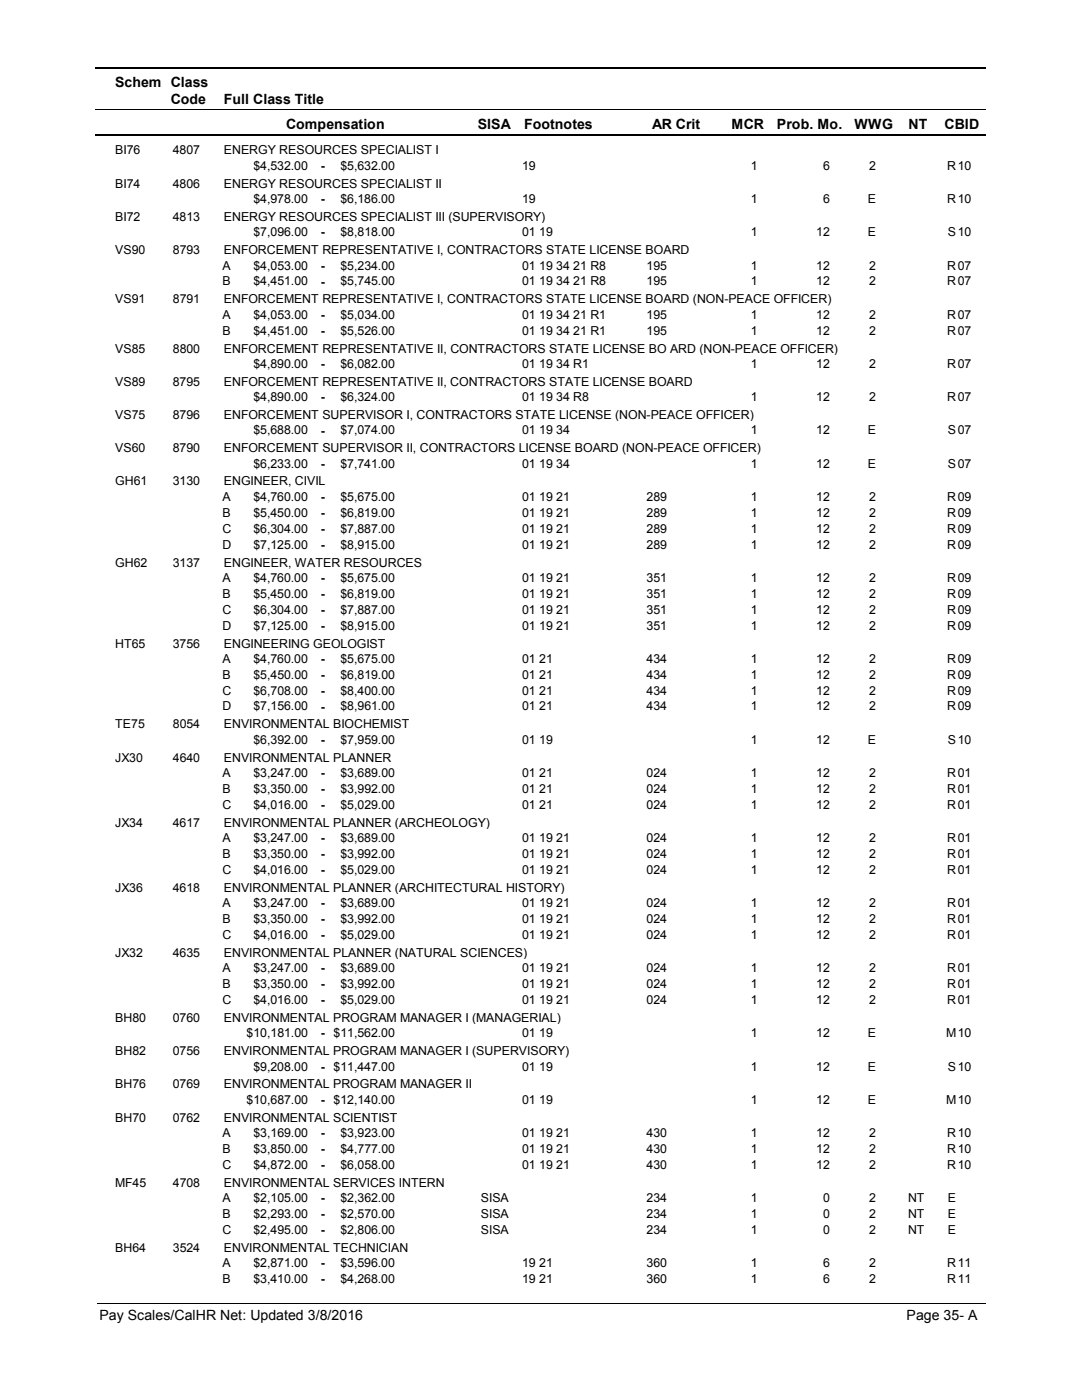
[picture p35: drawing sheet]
<svg xmlns="http://www.w3.org/2000/svg" width="216mm" height="279mm" viewBox="0 0 216 279" stroke-linecap="round" stroke-linejoin="round" font-family="sans-serif">
<defs><g id="words">
<g font-size="2.8">
<text x="23" y="17.3">Schem Class</text>
<text x="34.1" y="20.7">Code</text>
<text x="44.6" y="20.7">Full Class Title</text>
<text x="57.1" y="25.7">Compensation</text>
<text x="95.3" y="25.7">SISA</text>
<text x="104.6" y="25.7">Footnotes</text>
<text x="130.2" y="25.7">AR Crit</text>
<text x="146" y="25.7">MCR</text>
<text x="155.1" y="25.7">Prob. Mo.</text>
<text x="170.5" y="25.7">WWG</text>
<text x="181.3" y="25.7">NT</text>
<text x="188.5" y="25.7">CBID</text>
<text x="19.8" y="263.4">Pay Scales/CalHR Net: Updated 3/8/2016</text>
<text x="180.9" y="263.4">Page 35- A</text>
</g>
<g font-size="2.5">
<text x="23" y="30.8">BI76</text>
<text x="34.5" y="30.8">4807</text>
<text x="44.7" y="30.8">ENERGY RESOURCES SPECIALIST I</text>
<text x="50.6" y="33.9">$4,532.00</text>
<text x="64" y="33.9">-</text>
<text x="67.9" y="33.9">$5,632.00</text>
<text x="104.2" y="33.9">19</text>
<text x="149.8" y="33.9">1</text>
<text x="164.3" y="33.9">6</text>
<text x="173.5" y="33.9">2</text>
<text x="189" y="33.9">R</text>
<text x="191.1" y="33.9">10</text>
<text x="23" y="37.5">BI74</text>
<text x="34.5" y="37.5">4806</text>
<text x="44.7" y="37.5">ENERGY RESOURCES SPECIALIST II</text>
<text x="50.6" y="40.5">$4,978.00</text>
<text x="64" y="40.6">-</text>
<text x="67.9" y="40.5">$6,186.00</text>
<text x="104.2" y="40.5">19</text>
<text x="149.8" y="40.5">1</text>
<text x="164.3" y="40.5">6</text>
<text x="173.2" y="40.5">E</text>
<text x="189" y="40.5">R</text>
<text x="191.1" y="40.5">10</text>
<text x="23" y="44.1">BI72</text>
<text x="34.5" y="44.1">4813</text>
<text x="44.7" y="44.1">ENERGY RESOURCES SPECIALIST III (SUPERVISORY)</text>
<text x="50.6" y="47.2">$7,096.00</text>
<text x="64" y="47.2">-</text>
<text x="67.9" y="47.2">$8,818.00</text>
<text x="104.2" y="47.2">01 19</text>
<text x="149.8" y="47.2">1</text>
<text x="162.9" y="47.2">12</text>
<text x="173.2" y="47.2">E</text>
<text x="189.2" y="47.2">S</text>
<text x="191.1" y="47.2">10</text>
<text x="23" y="50.7">VS90</text>
<text x="34.5" y="50.7">8793</text>
<text x="44.4" y="53.8">A</text>
<text x="44.7" y="50.7">ENFORCEMENT REPRESENTATIVE I, CONTRACTORS STATE LICENSE BOARD</text>
<text x="50.6" y="53.8">$4,053.00</text>
<text x="64" y="53.8">-</text>
<text x="67.9" y="53.8">$5,234.00</text>
<text x="104.2" y="53.8">01 19 34 21 R8</text>
<text x="129" y="53.8">195</text>
<text x="149.8" y="53.8">1</text>
<text x="162.9" y="53.8">12</text>
<text x="173.5" y="53.8">2</text>
<text x="189" y="53.8">R</text>
<text x="191.1" y="53.8">07</text>
<text x="44.4" y="57">B</text>
<text x="50.6" y="57">$4,451.00</text>
<text x="64" y="57">-</text>
<text x="67.9" y="57">$5,745.00</text>
<text x="104.2" y="57">01 19 34 21 R8</text>
<text x="129" y="57">195</text>
<text x="149.8" y="57">1</text>
<text x="162.9" y="57">12</text>
<text x="173.5" y="57">2</text>
<text x="189" y="57">R</text>
<text x="191.1" y="57">07</text>
<text x="23" y="60.6">VS91</text>
<text x="34.5" y="60.6">8791</text>
<text x="44.4" y="63.6">A</text>
<text x="44.7" y="60.6">ENFORCEMENT REPRESENTATIVE I, CONTRACTORS STATE LICENSE BOARD (NON-PEACE OFFICER)</text>
<text x="50.6" y="63.6">$4,053.00</text>
<text x="64" y="63.7">-</text>
<text x="67.9" y="63.6">$5,034.00</text>
<text x="104.2" y="63.6">01 19 34 21 R1</text>
<text x="129" y="63.6">195</text>
<text x="149.8" y="63.6">1</text>
<text x="162.9" y="63.6">12</text>
<text x="173.5" y="63.6">2</text>
<text x="189" y="63.6">R</text>
<text x="191.1" y="63.6">07</text>
<text x="23" y="70.4">VS85</text>
<text x="34.5" y="70.4">8800</text>
<text x="44.4" y="66.8">B</text>
<text x="44.7" y="70.4">ENFORCEMENT REPRESENTATIVE II, CONTRACTORS STATE LICENSE BO ARD (NON-PEACE OFFICER)</text>
<text x="50.6" y="66.8">$4,451.00</text>
<text x="64" y="66.8">-</text>
<text x="67.9" y="66.8">$5,526.00</text>
<text x="104.2" y="66.8">01 19 34 21 R1</text>
<text x="129" y="66.8">195</text>
<text x="149.8" y="66.8">1</text>
<text x="162.9" y="66.8">12</text>
<text x="173.5" y="66.8">2</text>
<text x="189" y="66.8">R</text>
<text x="191.1" y="66.8">07</text>
<text x="23" y="77">VS89</text>
<text x="34.5" y="77">8795</text>
<text x="44.7" y="77">ENFORCEMENT REPRESENTATIVE II, CONTRACTORS STATE LICENSE BOARD</text>
<text x="50.6" y="73.4">$4,890.00</text>
<text x="64" y="73.4">-</text>
<text x="67.9" y="73.4">$6,082.00</text>
<text x="104.2" y="73.4">01 19 34 R1</text>
<text x="149.8" y="73.4">1</text>
<text x="162.9" y="73.4">12</text>
<text x="173.5" y="73.4">2</text>
<text x="189" y="73.4">R</text>
<text x="191.1" y="73.4">07</text>
<text x="23" y="83.6">VS75</text>
<text x="34.5" y="83.6">8796</text>
<text x="44.7" y="83.6">ENFORCEMENT SUPERVISOR I, CONTRACTORS STATE LICENSE (NON-PEACE OFFICER)</text>
<text x="50.6" y="80.1">$4,890.00</text>
<text x="64" y="80.1">-</text>
<text x="67.9" y="80.1">$6,324.00</text>
<text x="104.2" y="80.1">01 19 34 R8</text>
<text x="149.8" y="80.1">1</text>
<text x="162.9" y="80.1">12</text>
<text x="173.5" y="80.1">2</text>
<text x="189" y="80.1">R</text>
<text x="191.1" y="80.1">07</text>
<text x="50.6" y="86.7">$5,688.00</text>
<text x="64" y="86.7">-</text>
<text x="67.9" y="86.7">$7,074.00</text>
<text x="104.2" y="86.7">01 19 34</text>
<text x="149.8" y="86.7">1</text>
<text x="162.9" y="86.7">12</text>
<text x="173.2" y="86.7">E</text>
<text x="189.2" y="86.7">S</text>
<text x="191.1" y="86.7">07</text>
<text x="23" y="90.3">VS60</text>
<text x="34.5" y="90.3">8790</text>
<text x="44.7" y="90.3">ENFORCEMENT SUPERVISOR II, CONTRACTORS LICENSE BOARD (NON-PEACE OFFICER)</text>
<text x="50.6" y="93.3">$6,233.00</text>
<text x="64" y="93.3">-</text>
<text x="67.9" y="93.3">$7,741.00</text>
<text x="104.2" y="93.3">01 19 34</text>
<text x="149.8" y="93.3">1</text>
<text x="162.9" y="93.3">12</text>
<text x="173.2" y="93.3">E</text>
<text x="189.2" y="93.3">S</text>
<text x="191.1" y="93.3">07</text>
<text x="23" y="96.9">GH61</text>
<text x="34.5" y="96.9">3130</text>
<text x="44.4" y="100">A</text>
<text x="44.7" y="96.9">ENGINEER, CIVIL</text>
<text x="50.6" y="100">$4,760.00</text>
<text x="64" y="100">-</text>
<text x="67.9" y="100">$5,675.00</text>
<text x="104.2" y="100">01 19 21</text>
<text x="129" y="100">289</text>
<text x="149.8" y="100">1</text>
<text x="162.9" y="100">12</text>
<text x="173.5" y="100">2</text>
<text x="189" y="100">R</text>
<text x="191.1" y="100">09</text>
<text x="44.4" y="103.1">B</text>
<text x="44.4" y="106.3">C</text>
<text x="50.6" y="103.1">$5,450.00</text>
<text x="50.6" y="106.3">$6,304.00</text>
<text x="64" y="103.2">-</text>
<text x="64" y="106.3">-</text>
<text x="67.9" y="103.1">$6,819.00</text>
<text x="67.9" y="106.3">$7,887.00</text>
<text x="104.2" y="103.1">01 19 21</text>
<text x="104.2" y="106.3">01 19 21</text>
<text x="129" y="103.1">289</text>
<text x="129" y="106.3">289</text>
<text x="149.8" y="103.1">1</text>
<text x="149.8" y="106.3">1</text>
<text x="162.9" y="103.1">12</text>
<text x="162.9" y="106.3">12</text>
<text x="173.5" y="103.1">2</text>
<text x="173.5" y="106.3">2</text>
<text x="189" y="103.1">R</text>
<text x="189" y="106.3">R</text>
<text x="191.1" y="103.1">09</text>
<text x="191.1" y="106.3">09</text>
<text x="23" y="113.1">GH62</text>
<text x="34.5" y="113.1">3137</text>
<text x="44.4" y="109.5">D</text>
<text x="44.7" y="113.1">ENGINEER, WATER RESOURCES</text>
<text x="50.6" y="109.5">$7,125.00</text>
<text x="64" y="109.5">-</text>
<text x="67.9" y="109.5">$8,915.00</text>
<text x="104.2" y="109.5">01 19 21</text>
<text x="129" y="109.5">289</text>
<text x="149.8" y="109.5">1</text>
<text x="162.9" y="109.5">12</text>
<text x="173.5" y="109.5">2</text>
<text x="189" y="109.5">R</text>
<text x="191.1" y="109.5">09</text>
<text x="44.4" y="116.1">A</text>
<text x="44.4" y="119.3">B</text>
<text x="50.6" y="116.1">$4,760.00</text>
<text x="50.6" y="119.3">$5,450.00</text>
<text x="64" y="116.2">-</text>
<text x="64" y="119.3">-</text>
<text x="67.9" y="116.1">$5,675.00</text>
<text x="67.9" y="119.3">$6,819.00</text>
<text x="104.2" y="116.1">01 19 21</text>
<text x="104.2" y="119.3">01 19 21</text>
<text x="129" y="116.1">351</text>
<text x="129" y="119.3">351</text>
<text x="149.8" y="116.1">1</text>
<text x="149.8" y="119.3">1</text>
<text x="162.9" y="116.1">12</text>
<text x="162.9" y="119.3">12</text>
<text x="173.5" y="116.1">2</text>
<text x="173.5" y="119.3">2</text>
<text x="189" y="116.1">R</text>
<text x="189" y="119.3">R</text>
<text x="191.1" y="116.1">09</text>
<text x="191.1" y="119.3">09</text>
<text x="44.4" y="122.5">C</text>
<text x="44.4" y="125.7">D</text>
<text x="50.6" y="122.5">$6,304.00</text>
<text x="50.6" y="125.7">$7,125.00</text>
<text x="64" y="122.5">-</text>
<text x="64" y="125.7">-</text>
<text x="67.9" y="122.5">$7,887.00</text>
<text x="67.9" y="125.7">$8,915.00</text>
<text x="104.2" y="122.5">01 19 21</text>
<text x="104.2" y="125.7">01 19 21</text>
<text x="129" y="122.5">351</text>
<text x="129" y="125.7">351</text>
<text x="149.8" y="122.5">1</text>
<text x="149.8" y="125.7">1</text>
<text x="162.9" y="122.5">12</text>
<text x="162.9" y="125.7">12</text>
<text x="173.5" y="122.5">2</text>
<text x="173.5" y="125.7">2</text>
<text x="189" y="122.5">R</text>
<text x="189" y="125.7">R</text>
<text x="191.1" y="122.5">09</text>
<text x="191.1" y="125.7">09</text>
<text x="23" y="129.2">HT65</text>
<text x="34.5" y="129.2">3756</text>
<text x="44.7" y="129.2">ENGINEERING GEOLOGIST</text>
<text x="44.4" y="132.3">A</text>
<text x="44.4" y="135.4">B</text>
<text x="50.6" y="132.3">$4,760.00</text>
<text x="50.6" y="135.4">$5,450.00</text>
<text x="64" y="132.3">-</text>
<text x="64" y="135.5">-</text>
<text x="67.9" y="132.3">$5,675.00</text>
<text x="67.9" y="135.4">$6,819.00</text>
<text x="104.2" y="132.3">01 21</text>
<text x="104.2" y="135.4">01 21</text>
<text x="129" y="132.3">434</text>
<text x="129" y="135.4">434</text>
<text x="149.8" y="132.3">1</text>
<text x="149.8" y="135.4">1</text>
<text x="162.9" y="132.3">12</text>
<text x="162.9" y="135.4">12</text>
<text x="173.5" y="132.3">2</text>
<text x="173.5" y="135.4">2</text>
<text x="189" y="132.3">R</text>
<text x="189" y="135.4">R</text>
<text x="191.1" y="132.3">09</text>
<text x="191.1" y="135.4">09</text>
<text x="44.4" y="138.6">C</text>
<text x="44.4" y="141.8">D</text>
<text x="50.6" y="138.6">$6,708.00</text>
<text x="50.6" y="141.8">$7,156.00</text>
<text x="64" y="138.7">-</text>
<text x="64" y="141.8">-</text>
<text x="67.9" y="138.6">$8,400.00</text>
<text x="67.9" y="141.8">$8,961.00</text>
<text x="104.2" y="138.6">01 21</text>
<text x="104.2" y="141.8">01 21</text>
<text x="129" y="138.6">434</text>
<text x="129" y="141.8">434</text>
<text x="149.8" y="138.6">1</text>
<text x="149.8" y="141.8">1</text>
<text x="162.9" y="138.6">12</text>
<text x="162.9" y="141.8">12</text>
<text x="173.5" y="138.6">2</text>
<text x="173.5" y="141.8">2</text>
<text x="189" y="138.6">R</text>
<text x="189" y="141.8">R</text>
<text x="191.1" y="138.6">09</text>
<text x="191.1" y="141.8">09</text>
<text x="23" y="145.4">TE75</text>
<text x="34.5" y="145.4">8054</text>
<text x="44.7" y="145.4">ENVIRONMENTAL BIOCHEMIST</text>
<text x="50.6" y="148.4">$6,392.00</text>
<text x="64" y="148.5">-</text>
<text x="67.9" y="148.4">$7,959.00</text>
<text x="104.2" y="148.4">01 19</text>
<text x="149.8" y="148.4">1</text>
<text x="162.9" y="148.4">12</text>
<text x="173.2" y="148.4">E</text>
<text x="189.2" y="148.4">S</text>
<text x="191.1" y="148.4">10</text>
<text x="23" y="152">JX30</text>
<text x="34.5" y="152">4640</text>
<text x="44.4" y="155.1">A</text>
<text x="44.7" y="152">ENVIRONMENTAL PLANNER</text>
<text x="50.6" y="155.1">$3,247.00</text>
<text x="64" y="155.1">-</text>
<text x="67.9" y="155.1">$3,689.00</text>
<text x="104.2" y="155.1">01 21</text>
<text x="129" y="155.1">024</text>
<text x="149.8" y="155.1">1</text>
<text x="162.9" y="155.1">12</text>
<text x="173.5" y="155.1">2</text>
<text x="189" y="155.1">R</text>
<text x="191.1" y="155.1">01</text>
<text x="44.4" y="158.3">B</text>
<text x="44.4" y="161.4">C</text>
<text x="50.6" y="158.3">$3,350.00</text>
<text x="50.6" y="161.4">$4,016.00</text>
<text x="64" y="158.3">-</text>
<text x="64" y="161.5">-</text>
<text x="67.9" y="158.3">$3,992.00</text>
<text x="67.9" y="161.4">$5,029.00</text>
<text x="104.2" y="158.3">01 21</text>
<text x="104.2" y="161.4">01 21</text>
<text x="129" y="158.3">024</text>
<text x="129" y="161.4">024</text>
<text x="149.8" y="158.3">1</text>
<text x="149.8" y="161.4">1</text>
<text x="162.9" y="158.3">12</text>
<text x="162.9" y="161.4">12</text>
<text x="173.5" y="158.3">2</text>
<text x="173.5" y="161.4">2</text>
<text x="189" y="158.3">R</text>
<text x="189" y="161.4">R</text>
<text x="191.1" y="158.3">01</text>
<text x="191.1" y="161.4">01</text>
<text x="23" y="165">JX34</text>
<text x="34.5" y="165">4617</text>
<text x="44.7" y="165">ENVIRONMENTAL PLANNER (ARCHEOLOGY)</text>
<text x="44.4" y="168.1">A</text>
<text x="44.4" y="171.2">B</text>
<text x="50.6" y="168.1">$3,247.00</text>
<text x="50.6" y="171.2">$3,350.00</text>
<text x="64" y="168.1">-</text>
<text x="64" y="171.3">-</text>
<text x="67.9" y="168.1">$3,689.00</text>
<text x="67.9" y="171.2">$3,992.00</text>
<text x="104.2" y="168.1">01 19 21</text>
<text x="104.2" y="171.2">01 19 21</text>
<text x="129" y="168.1">024</text>
<text x="129" y="171.2">024</text>
<text x="149.8" y="168.1">1</text>
<text x="149.8" y="171.2">1</text>
<text x="162.9" y="168.1">12</text>
<text x="162.9" y="171.2">12</text>
<text x="173.5" y="168.1">2</text>
<text x="173.5" y="171.2">2</text>
<text x="189" y="168.1">R</text>
<text x="189" y="171.2">R</text>
<text x="191.1" y="168.1">01</text>
<text x="191.1" y="171.2">01</text>
<text x="23" y="178">JX36</text>
<text x="34.5" y="178">4618</text>
<text x="44.4" y="174.4">C</text>
<text x="44.7" y="178">ENVIRONMENTAL PLANNER (ARCHITECTURAL HISTORY)</text>
<text x="50.6" y="174.4">$4,016.00</text>
<text x="64" y="174.4">-</text>
<text x="67.9" y="174.4">$5,029.00</text>
<text x="104.2" y="174.4">01 19 21</text>
<text x="129" y="174.4">024</text>
<text x="149.8" y="174.4">1</text>
<text x="162.9" y="174.4">12</text>
<text x="173.5" y="174.4">2</text>
<text x="189" y="174.4">R</text>
<text x="191.1" y="174.4">01</text>
<text x="44.4" y="181.1">A</text>
<text x="44.4" y="184.2">B</text>
<text x="50.6" y="181.1">$3,247.00</text>
<text x="50.6" y="184.2">$3,350.00</text>
<text x="64" y="181.1">-</text>
<text x="64" y="184.3">-</text>
<text x="67.9" y="181.1">$3,689.00</text>
<text x="67.9" y="184.2">$3,992.00</text>
<text x="104.2" y="181.1">01 19 21</text>
<text x="104.2" y="184.2">01 19 21</text>
<text x="129" y="181.1">024</text>
<text x="129" y="184.2">024</text>
<text x="149.8" y="181.1">1</text>
<text x="149.8" y="184.2">1</text>
<text x="162.9" y="181.1">12</text>
<text x="162.9" y="184.2">12</text>
<text x="173.5" y="181.1">2</text>
<text x="173.5" y="184.2">2</text>
<text x="189" y="181.1">R</text>
<text x="189" y="184.2">R</text>
<text x="191.1" y="181.1">01</text>
<text x="191.1" y="184.2">01</text>
<text x="23" y="191">JX32</text>
<text x="34.5" y="191">4635</text>
<text x="44.4" y="187.4">C</text>
<text x="44.7" y="191">ENVIRONMENTAL PLANNER (NATURAL SCIENCES)</text>
<text x="50.6" y="187.4">$4,016.00</text>
<text x="64" y="187.4">-</text>
<text x="67.9" y="187.4">$5,029.00</text>
<text x="104.2" y="187.4">01 19 21</text>
<text x="129" y="187.4">024</text>
<text x="149.8" y="187.4">1</text>
<text x="162.9" y="187.4">12</text>
<text x="173.5" y="187.4">2</text>
<text x="189" y="187.4">R</text>
<text x="191.1" y="187.4">01</text>
<text x="44.4" y="194.1">A</text>
<text x="44.4" y="197.2">B</text>
<text x="50.6" y="194.1">$3,247.00</text>
<text x="50.6" y="197.2">$3,350.00</text>
<text x="64" y="194.1">-</text>
<text x="64" y="197.3">-</text>
<text x="67.9" y="194.1">$3,689.00</text>
<text x="67.9" y="197.2">$3,992.00</text>
<text x="104.2" y="194.1">01 19 21</text>
<text x="104.2" y="197.2">01 19 21</text>
<text x="129" y="194.1">024</text>
<text x="129" y="197.2">024</text>
<text x="149.8" y="194.1">1</text>
<text x="149.8" y="197.2">1</text>
<text x="162.9" y="194.1">12</text>
<text x="162.9" y="197.2">12</text>
<text x="173.5" y="194.1">2</text>
<text x="173.5" y="197.2">2</text>
<text x="189" y="194.1">R</text>
<text x="189" y="197.2">R</text>
<text x="191.1" y="194.1">01</text>
<text x="191.1" y="197.2">01</text>
<text x="23" y="204">BH80</text>
<text x="34.5" y="204">0760</text>
<text x="44.4" y="200.4">C</text>
<text x="44.7" y="204">ENVIRONMENTAL PROGRAM MANAGER I (MANAGERIAL)</text>
<text x="50.6" y="200.4">$4,016.00</text>
<text x="64" y="200.4">-</text>
<text x="67.9" y="200.4">$5,029.00</text>
<text x="104.2" y="200.4">01 19 21</text>
<text x="129" y="200.4">024</text>
<text x="149.8" y="200.4">1</text>
<text x="162.9" y="200.4">12</text>
<text x="173.5" y="200.4">2</text>
<text x="189" y="200.4">R</text>
<text x="191.1" y="200.4">01</text>
<text x="49.2" y="207">$10,181.00</text>
<text x="64" y="207.1">-</text>
<text x="66.6" y="207">$11,562.00</text>
<text x="104.2" y="207">01 19</text>
<text x="149.8" y="207">1</text>
<text x="162.9" y="207">12</text>
<text x="173.2" y="207">E</text>
<text x="188.8" y="207">M</text>
<text x="191.1" y="207">10</text>
<text x="23" y="210.6">BH82</text>
<text x="34.5" y="210.6">0756</text>
<text x="44.7" y="210.6">ENVIRONMENTAL PROGRAM MANAGER I (SUPERVISORY)</text>
<text x="50.6" y="213.7">$9,208.00</text>
<text x="64" y="213.7">-</text>
<text x="66.6" y="213.7">$11,447.00</text>
<text x="104.2" y="213.7">01 19</text>
<text x="149.8" y="213.7">1</text>
<text x="162.9" y="213.7">12</text>
<text x="173.2" y="213.7">E</text>
<text x="189.2" y="213.7">S</text>
<text x="191.1" y="213.7">10</text>
<text x="23" y="217.2">BH76</text>
<text x="34.5" y="217.2">0769</text>
<text x="44.7" y="217.2">ENVIRONMENTAL PROGRAM MANAGER II</text>
<text x="49.2" y="220.3">$10,687.00</text>
<text x="64" y="220.3">-</text>
<text x="66.6" y="220.3">$12,140.00</text>
<text x="104.2" y="220.3">01 19</text>
<text x="149.8" y="220.3">1</text>
<text x="162.9" y="220.3">12</text>
<text x="173.2" y="220.3">E</text>
<text x="188.8" y="220.3">M</text>
<text x="191.1" y="220.3">10</text>
<text x="23" y="223.9">BH70</text>
<text x="34.5" y="223.9">0762</text>
<text x="44.4" y="226.9">A</text>
<text x="44.7" y="223.9">ENVIRONMENTAL SCIENTIST</text>
<text x="50.6" y="226.9">$3,169.00</text>
<text x="64" y="227">-</text>
<text x="67.9" y="226.9">$3,923.00</text>
<text x="104.2" y="226.9">01 19 21</text>
<text x="129" y="226.9">430</text>
<text x="149.8" y="226.9">1</text>
<text x="162.9" y="226.9">12</text>
<text x="173.5" y="226.9">2</text>
<text x="189" y="226.9">R</text>
<text x="191.1" y="226.9">10</text>
<text x="44.4" y="230.1">B</text>
<text x="44.4" y="233.3">C</text>
<text x="50.6" y="230.1">$3,850.00</text>
<text x="50.6" y="233.3">$4,872.00</text>
<text x="64" y="230.1">-</text>
<text x="64" y="233.3">-</text>
<text x="67.9" y="230.1">$4,777.00</text>
<text x="67.9" y="233.3">$6,058.00</text>
<text x="104.2" y="230.1">01 19 21</text>
<text x="104.2" y="233.3">01 19 21</text>
<text x="129" y="230.1">430</text>
<text x="129" y="233.3">430</text>
<text x="149.8" y="230.1">1</text>
<text x="149.8" y="233.3">1</text>
<text x="162.9" y="230.1">12</text>
<text x="162.9" y="233.3">12</text>
<text x="173.5" y="230.1">2</text>
<text x="173.5" y="233.3">2</text>
<text x="189" y="230.1">R</text>
<text x="189" y="233.3">R</text>
<text x="191.1" y="230.1">10</text>
<text x="191.1" y="233.3">10</text>
<text x="23" y="236.9">MF45</text>
<text x="34.5" y="236.9">4708</text>
<text x="44.4" y="239.9">A</text>
<text x="44.7" y="236.9">ENVIRONMENTAL SERVICES INTERN</text>
<text x="50.6" y="239.9">$2,105.00</text>
<text x="64" y="240">-</text>
<text x="67.9" y="239.9">$2,362.00</text>
<text x="96" y="239.9">SISA</text>
<text x="129" y="239.9">234</text>
<text x="149.8" y="239.9">1</text>
<text x="164.3" y="239.9">0</text>
<text x="173.5" y="239.9">2</text>
<text x="181.2" y="239.9">NT</text>
<text x="189.2" y="239.9">E</text>
<text x="44.4" y="243.1">B</text>
<text x="50.6" y="243.1">$2,293.00</text>
<text x="64" y="243.1">-</text>
<text x="67.9" y="243.1">$2,570.00</text>
<text x="96" y="243.1">SISA</text>
<text x="129" y="243.1">234</text>
<text x="149.8" y="243.1">1</text>
<text x="164.3" y="243.1">0</text>
<text x="173.5" y="243.1">2</text>
<text x="181.2" y="243.1">NT</text>
<text x="189.2" y="243.1">E</text>
<text x="23" y="249.9">BH64</text>
<text x="34.5" y="249.9">3524</text>
<text x="44.4" y="246.3">C</text>
<text x="44.7" y="249.9">ENVIRONMENTAL TECHNICIAN</text>
<text x="50.6" y="246.3">$2,495.00</text>
<text x="64" y="246.3">-</text>
<text x="67.9" y="246.3">$2,806.00</text>
<text x="96" y="246.3">SISA</text>
<text x="129" y="246.3">234</text>
<text x="149.8" y="246.3">1</text>
<text x="164.3" y="246.3">0</text>
<text x="173.5" y="246.3">2</text>
<text x="181.2" y="246.3">NT</text>
<text x="189.2" y="246.3">E</text>
<text x="44.4" y="252.9">A</text>
<text x="44.4" y="256.1">B</text>
<text x="50.6" y="252.9">$2,871.00</text>
<text x="50.6" y="256.1">$3,410.00</text>
<text x="64" y="253">-</text>
<text x="64" y="256.1">-</text>
<text x="67.9" y="252.9">$3,596.00</text>
<text x="67.9" y="256.1">$4,268.00</text>
<text x="104.2" y="252.9">19 21</text>
<text x="104.2" y="256.1">19 21</text>
<text x="129" y="252.9">360</text>
<text x="129" y="256.1">360</text>
<text x="149.8" y="252.9">1</text>
<text x="149.8" y="256.1">1</text>
<text x="164.3" y="252.9">6</text>
<text x="164.3" y="256.1">6</text>
<text x="173.5" y="252.9">2</text>
<text x="173.5" y="256.1">2</text>
<text x="189" y="252.9">R</text>
<text x="189" y="256.1">R</text>
<text x="191.1" y="252.9">11</text>
<text x="191.1" y="256.1">11</text>
</g>
</g></defs>
<path d="M19 13.5h177.7M19 27h177.7" fill="none" stroke="#000" stroke-width=".36"/>
<path d="M19 21.9h177.7" fill="none" stroke="#000" stroke-width=".2"/>
<g fill="#fff">
<path d="M46.8 31.3h16.3v3h-16.3z" fill-rule="evenodd"/>
<path d="M190.8 31.3h4.1v3h-4.1z" fill-rule="evenodd"/>
<path d="M46.8 37.9h16.3v3h-16.3z" fill-rule="evenodd"/>
<path d="M190.8 37.9h4.1v3h-4.1z" fill-rule="evenodd"/>
<path d="M46.8 44.5h16.3v3h-16.3z" fill-rule="evenodd"/>
<path d="M190.8 44.5h4.1v3h-4.1z" fill-rule="evenodd"/>
<path d="M46.8 51.2h16.3v3h-16.3z" fill-rule="evenodd"/>
<path d="M190.8 51.2h4.1v3h-4.1z" fill-rule="evenodd"/>
<path d="M46.8 54.4h16.3v2.9h-16.3z" fill-rule="evenodd"/>
<path d="M190.8 54.4h4.1v2.9h-4.1z" fill-rule="evenodd"/>
<path d="M46.8 61h16.3v3h-16.3z" fill-rule="evenodd"/>
<path d="M190.8 61h4.1v3h-4.1z" fill-rule="evenodd"/>
<path d="M46.8 64.2h16.3v3h-16.3z" fill-rule="evenodd"/>
<path d="M190.8 64.2h4.1v3h-4.1z" fill-rule="evenodd"/>
<path d="M46.8 70.8h16.3v3h-16.3z" fill-rule="evenodd"/>
<path d="M190.8 70.8h4.1v3h-4.1z" fill-rule="evenodd"/>
<path d="M46.8 77.4h16.3v3h-16.3z" fill-rule="evenodd"/>
<path d="M190.8 77.4h4.1v3h-4.1z" fill-rule="evenodd"/>
<path d="M46.8 84.1h16.3v3h-16.3z" fill-rule="evenodd"/>
<path d="M190.8 84.1h4.1v3h-4.1z" fill-rule="evenodd"/>
<path d="M46.8 90.7h16.3v3h-16.3z" fill-rule="evenodd"/>
<path d="M190.8 90.7h4.1v3h-4.1z" fill-rule="evenodd"/>
<path d="M46.8 97.3h16.3v3h-16.3z" fill-rule="evenodd"/>
<path d="M190.8 97.3h4.1v3h-4.1z" fill-rule="evenodd"/>
<path d="M46.8 100.5h16.3v3h-16.3z" fill-rule="evenodd"/>
<path d="M190.8 100.5h4.1v3h-4.1z" fill-rule="evenodd"/>
<path d="M46.8 103.7h16.3v3h-16.3z" fill-rule="evenodd"/>
<path d="M190.8 103.7h4.1v3h-4.1z" fill-rule="evenodd"/>
<path d="M46.8 106.9h16.3v3h-16.3z" fill-rule="evenodd"/>
<path d="M190.8 106.9h4.1v3h-4.1z" fill-rule="evenodd"/>
<path d="M46.8 113.5h16.3v3h-16.3z" fill-rule="evenodd"/>
<path d="M190.8 113.5h4.1v3h-4.1z" fill-rule="evenodd"/>
<path d="M46.8 116.7h16.3v3h-16.3z" fill-rule="evenodd"/>
<path d="M190.8 116.7h4.1v3h-4.1z" fill-rule="evenodd"/>
<path d="M46.8 119.9h16.3v3h-16.3z" fill-rule="evenodd"/>
<path d="M190.8 119.9h4.1v3h-4.1z" fill-rule="evenodd"/>
<path d="M46.8 123.1h16.3v2.9h-16.3z" fill-rule="evenodd"/>
<path d="M190.8 123.1h4.1v2.9h-4.1z" fill-rule="evenodd"/>
<path d="M46.8 129.7h16.3v2.9h-16.3z" fill-rule="evenodd"/>
<path d="M190.8 129.7h4.1v2.9h-4.1z" fill-rule="evenodd"/>
<path d="M46.8 132.8h16.3v3h-16.3z" fill-rule="evenodd"/>
<path d="M190.8 132.8h4.1v3h-4.1z" fill-rule="evenodd"/>
<path d="M46.8 136h16.3v3h-16.3z" fill-rule="evenodd"/>
<path d="M190.8 136h4.1v3h-4.1z" fill-rule="evenodd"/>
<path d="M46.8 139.2h16.3v3h-16.3z" fill-rule="evenodd"/>
<path d="M190.8 139.2h4.1v3h-4.1z" fill-rule="evenodd"/>
<path d="M46.8 145.8h16.3v3h-16.3z" fill-rule="evenodd"/>
<path d="M190.8 145.8h4.1v3h-4.1z" fill-rule="evenodd"/>
<path d="M46.8 152.5h16.3v3h-16.3z" fill-rule="evenodd"/>
<path d="M190.8 152.5h4.1v3h-4.1z" fill-rule="evenodd"/>
<path d="M46.8 155.7h16.3v2.9h-16.3z" fill-rule="evenodd"/>
<path d="M190.8 155.7h4.1v2.9h-4.1z" fill-rule="evenodd"/>
<path d="M46.8 158.8h16.3v3h-16.3z" fill-rule="evenodd"/>
<path d="M190.8 158.8h4.1v3h-4.1z" fill-rule="evenodd"/>
<path d="M46.8 165.4h16.3v3h-16.3z" fill-rule="evenodd"/>
<path d="M190.8 165.4h4.1v3h-4.1z" fill-rule="evenodd"/>
<path d="M46.8 168.6h16.3v3h-16.3z" fill-rule="evenodd"/>
<path d="M190.8 168.6h4.1v3h-4.1z" fill-rule="evenodd"/>
<path d="M46.8 171.8h16.3v3h-16.3z" fill-rule="evenodd"/>
<path d="M190.8 171.8h4.1v3h-4.1z" fill-rule="evenodd"/>
<path d="M46.8 178.4h16.3v3h-16.3z" fill-rule="evenodd"/>
<path d="M190.8 178.4h4.1v3h-4.1z" fill-rule="evenodd"/>
<path d="M46.8 181.6h16.3v3h-16.3z" fill-rule="evenodd"/>
<path d="M190.8 181.6h4.1v3h-4.1z" fill-rule="evenodd"/>
<path d="M46.8 184.8h16.3v3h-16.3z" fill-rule="evenodd"/>
<path d="M190.8 184.8h4.1v3h-4.1z" fill-rule="evenodd"/>
<path d="M46.8 191.4h16.3v3h-16.3z" fill-rule="evenodd"/>
<path d="M190.8 191.4h4.1v3h-4.1z" fill-rule="evenodd"/>
<path d="M46.8 194.6h16.3v3h-16.3z" fill-rule="evenodd"/>
<path d="M190.8 194.6h4.1v3h-4.1z" fill-rule="evenodd"/>
<path d="M46.8 197.8h16.3v3h-16.3z" fill-rule="evenodd"/>
<path d="M190.8 197.8h4.1v3h-4.1z" fill-rule="evenodd"/>
<path d="M46.8 204.4h16.3v3h-16.3z" fill-rule="evenodd"/>
<path d="M190.8 204.4h4.1v3h-4.1z" fill-rule="evenodd"/>
<path d="M46.8 211.1h16.3v2.9h-16.3z" fill-rule="evenodd"/>
<path d="M190.8 211.1h4.1v2.9h-4.1z" fill-rule="evenodd"/>
<path d="M46.8 217.7h16.3v3h-16.3z" fill-rule="evenodd"/>
<path d="M190.8 217.7h4.1v3h-4.1z" fill-rule="evenodd"/>
<path d="M46.8 224.3h16.3v3h-16.3z" fill-rule="evenodd"/>
<path d="M190.8 224.3h4.1v3h-4.1z" fill-rule="evenodd"/>
<path d="M46.8 227.5h16.3v3h-16.3z" fill-rule="evenodd"/>
<path d="M190.8 227.5h4.1v3h-4.1z" fill-rule="evenodd"/>
<path d="M46.8 230.7h16.3v2.9h-16.3z" fill-rule="evenodd"/>
<path d="M190.8 230.7h4.1v2.9h-4.1z" fill-rule="evenodd"/>
<path d="M46.8 237.3h16.3v3h-16.3z" fill-rule="evenodd"/>
<path d="M190.8 237.3h4.1v3h-4.1z" fill-rule="evenodd"/>
<path d="M46.8 240.5h16.3v3h-16.3z" fill-rule="evenodd"/>
<path d="M190.8 240.5h4.1v3h-4.1z" fill-rule="evenodd"/>
<path d="M46.8 243.7h16.3v2.9h-16.3z" fill-rule="evenodd"/>
<path d="M190.8 243.7h4.1v2.9h-4.1z" fill-rule="evenodd"/>
<path d="M46.8 250.3h16.3v3h-16.3z" fill-rule="evenodd"/>
<path d="M190.8 250.3h4.1v3h-4.1z" fill-rule="evenodd"/>
<path d="M46.8 253.5h16.3v3h-16.3z" fill-rule="evenodd"/>
<path d="M190.8 253.5h4.1v3h-4.1z" fill-rule="evenodd"/>
</g>
<path d="M19.5 260.1h177.2" fill="none" stroke="#000" stroke-width=".2"/>
<use href="#words"/>
</svg>
